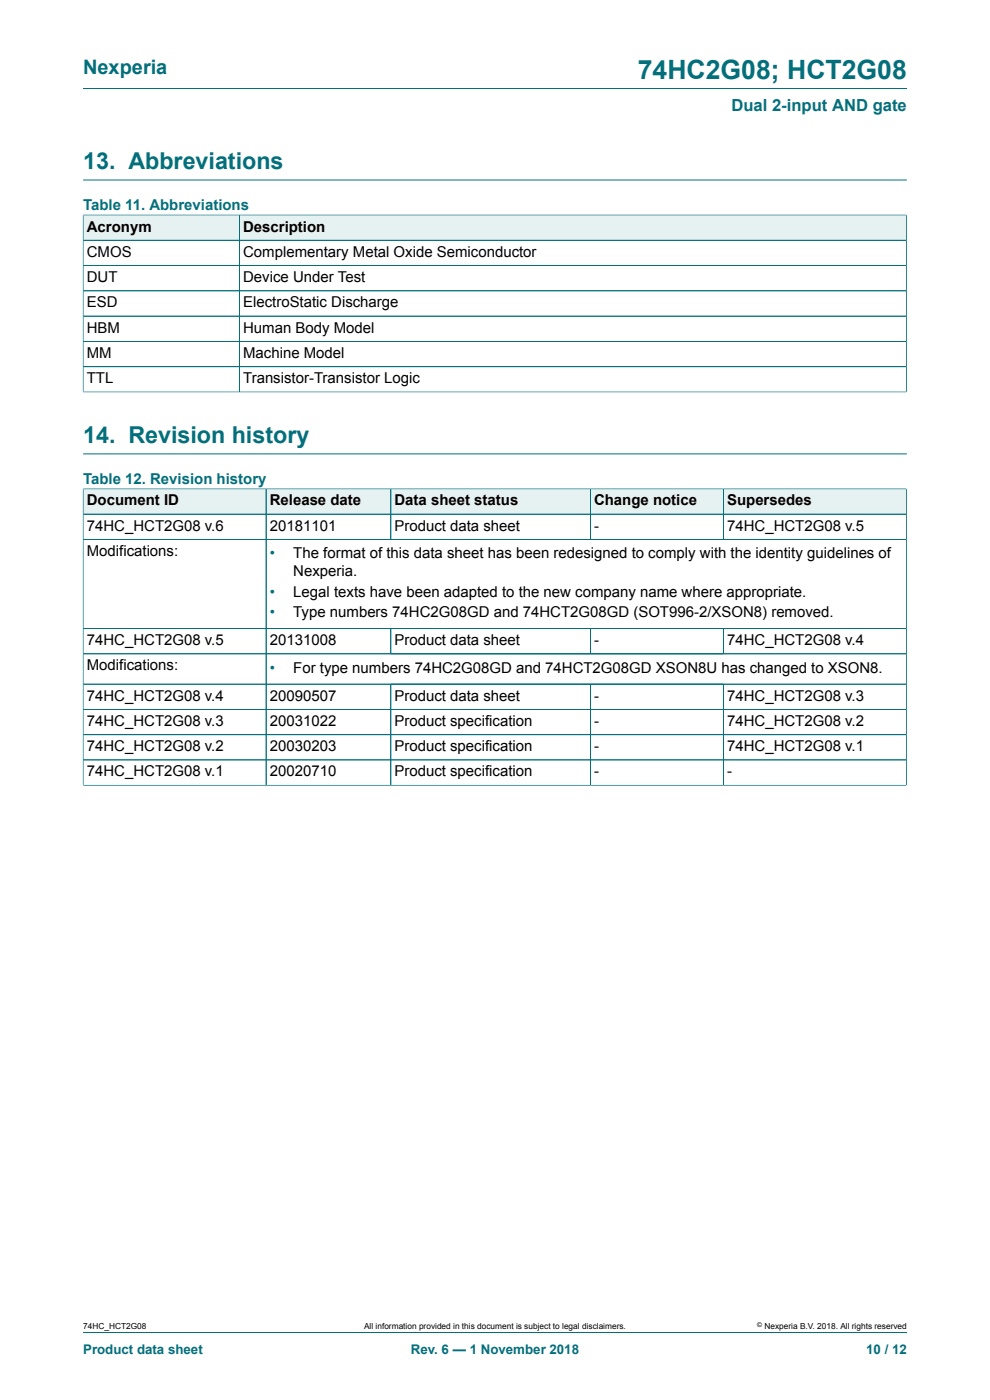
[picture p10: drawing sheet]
<svg xmlns="http://www.w3.org/2000/svg" width="210mm" height="297mm" viewBox="0 0 210 297" stroke-linecap="round" stroke-linejoin="round" font-family="sans-serif">
<defs><g id="words">
<text font-size="5.6" fill="#036f7b" x="135.3" y="16.8">74HC2G08; HCT2G08</text>
<g font-size="4.9" fill="#036f7b">
<text x="17.6" y="35.9">13. Abbreviations</text>
<text x="17.6" y="94">14. Revision history</text>
</g>
<text font-size="4.2" fill="#036f7b" x="17.6" y="15.6">Nexperia</text>
<text font-size="3.5" fill="#036f7b" x="155.2" y="23.7">Dual 2-input AND gate</text>
<g font-size="3.2" fill="#036f7b">
<text x="17.6" y="44.5">Table 11. Abbreviations</text>
<text x="17.6" y="102.6">Table 12. Revision history</text>
<text x="57.2" y="118.5">•</text>
<text x="57.2" y="126.6">•</text>
<text x="57.2" y="131">•</text>
<text x="57.2" y="142.7">•</text>
</g>
<g font-size="3.2">
<text x="18.4" y="49.1">Acronym</text>
<text x="51.6" y="49.1">Description</text>
<text x="18.4" y="54.5">CMOS</text>
<text x="18.4" y="59.8">DUT</text>
<text x="51.6" y="54.5">Complementary Metal Oxide Semiconductor</text>
<text x="51.6" y="59.8">Device Under Test</text>
<text x="18.4" y="65.2">ESD</text>
<text x="51.6" y="65.2">ElectroStatic Discharge</text>
<text x="18.4" y="70.6">HBM</text>
<text x="51.6" y="70.6">Human Body Model</text>
<text x="18.4" y="75.9">MM</text>
<text x="51.6" y="75.9">Machine Model</text>
<text x="18.4" y="81.3">TTL</text>
<text x="51.6" y="81.3">Transistor-Transistor Logic</text>
<text x="18.4" y="107.2">Document ID</text>
<text x="57.2" y="107.2">Release date</text>
<text x="83.7" y="107.2">Data sheet status</text>
<text x="126" y="107.2">Change notice</text>
<text x="154.2" y="107.2">Supersedes</text>
<text x="18.4" y="112.6">74HC_HCT2G08 v.6</text>
<text x="57.2" y="112.6">20181101</text>
<text x="83.7" y="112.6">Product data sheet</text>
<text x="126" y="112.6">-</text>
<text x="154.2" y="112.6">74HC_HCT2G08 v.5</text>
<text x="18.4" y="117.9">Modifications:</text>
<text x="62.2" y="118.5">The format of this data sheet has been redesigned to comply with the identity guidelines of</text>
<text x="62.2" y="122.3">Nexperia.</text>
<text x="62.2" y="126.6">Legal texts have been adapted to the new company name where appropriate.</text>
<text x="62.2" y="131">Type numbers 74HC2G08GD and 74HCT2G08GD (SOT996-2/XSON8) removed.</text>
<text x="18.4" y="136.9">74HC_HCT2G08 v.5</text>
<text x="57.2" y="136.9">20131008</text>
<text x="83.7" y="136.9">Product data sheet</text>
<text x="126" y="136.9">-</text>
<text x="154.2" y="136.9">74HC_HCT2G08 v.4</text>
<text x="18.4" y="142.2">Modifications:</text>
<text x="62.2" y="142.7">For type numbers 74HC2G08GD and 74HCT2G08GD XSON8U has changed to XSON8.</text>
<text x="18.4" y="148.6">74HC_HCT2G08 v.4</text>
<text x="57.2" y="148.6">20090507</text>
<text x="83.7" y="148.6">Product data sheet</text>
<text x="126" y="148.6">-</text>
<text x="154.2" y="148.6">74HC_HCT2G08 v.3</text>
<text x="18.4" y="154">74HC_HCT2G08 v.3</text>
<text x="57.2" y="154">20031022</text>
<text x="83.7" y="154">Product specification</text>
<text x="126" y="154">-</text>
<text x="154.2" y="154">74HC_HCT2G08 v.2</text>
<text x="18.4" y="159.4">74HC_HCT2G08 v.2</text>
<text x="57.2" y="159.4">20030203</text>
<text x="83.7" y="159.4">Product specification</text>
<text x="126" y="159.4">-</text>
<text x="154.2" y="159.4">74HC_HCT2G08 v.1</text>
<text x="18.4" y="164.7">74HC_HCT2G08 v.1</text>
<text x="57.2" y="164.7">20020710</text>
<text x="83.7" y="164.7">Product specification</text>
<text x="126" y="164.7">-</text>
<text x="154.2" y="164.7">-</text>
</g>
<g font-size="2.8" fill="#036f7b">
<text x="17.6" y="287.2">Product data sheet</text>
<text x="87.2" y="287.2">Rev. 6 — 1 November 2018</text>
<text x="183.7" y="287.2">10 / 12</text>
</g>
<g font-size="1.8">
<text x="17.6" y="282">74HC_HCT2G08</text>
<text x="77.2" y="282">All information provided in this document is subject to legal disclaimers.</text>
<text x="162.2" y="282">Nexperia B.V. 2018. All rights reserved</text>
</g>
<text font-size="1.4" x="160.6" y="281.6">©</text>
</g></defs>
<path d="M17.6 18.8h174.8M17.6 38.2h174.8" fill="none" stroke="#036f7b" stroke-width=".21"/>
<path d="M17.7 45.7h33v5.2h-33z" fill="#e6f1f2"/>
<path d="M17.6 45.5v5.5h33.2v-5.4h-33.2" fill="none" stroke="#036f7b" stroke-width=".21"/>
<path d="M50.9 45.7h141.3v5.2h-141.3z" fill="#e6f1f2"/>
<path d="M17.6 51h174.7M17.6 56.3h174.7M17.6 45.7v37.5M17.7 45.6h174.6M50.8 45.6v37.5M192.3 45.5v37.7M17.6 61.7h174.7M17.6 67.1h174.7M17.6 72.4h174.7M17.6 77.8h174.7M17.6 83.1h174.7M17.6 96.3h174.8" fill="none" stroke="#036f7b" stroke-width=".21"/>
<path d="M17.7 103.8h38.7v5.2h-38.7z" fill="#e6f1f2"/>
<path d="M17.6 103.6v5.5h38.8v-5.4h-38.8" fill="none" stroke="#036f7b" stroke-width=".21"/>
<path d="M56.5 103.8h26.3v5.2h-26.3z" fill="#e6f1f2"/>
<path d="M56.4 103.7h26.5v5.4h-26.5z" fill="none" stroke="#036f7b" stroke-width=".21"/>
<path d="M83 103.8h42.2v5.2h-42.2z" fill="#e6f1f2"/>
<path d="M82.9 103.7h42.3v5.4h-42.3z" fill="none" stroke="#036f7b" stroke-width=".21"/>
<path d="M125.3 103.8h28.1v5.2h-28.1z" fill="#e6f1f2"/>
<path d="M125.2 103.7h28.3v5.4h-28.3z" fill="none" stroke="#036f7b" stroke-width=".21"/>
<path d="M153.5 103.8h38.7v5.2h-38.7z" fill="#e6f1f2"/>
<g fill="none" stroke="#036f7b" stroke-width=".21">
<path d="M17.6 109.1h174.7M17.6 114.4h174.7M17.6 103.8v62.9M17.7 103.7h174.6M56.4 103.8v62.8M82.9 103.8v10.6M125.2 103.8v10.6M153.5 103.7v10.7M192.3 103.6v63.1M17.6 133.4h174.7M82.9 133.3v5.4M125.2 133.3v5.4"/>
<path d="M153.5 133.3v5.4M192.3 138.7h-174.7M17.6 150.5h174.7M82.9 145.1v21.5M125.2 145.1v21.5M153.5 145.1v21.5M192.3 145.1h-174.7M192.3 155.9h-174.7M17.6 166.6h174.7M17.6 161.2h174.7M17.6 282.6h174.8"/>
</g>
<use href="#words"/>
</svg>
